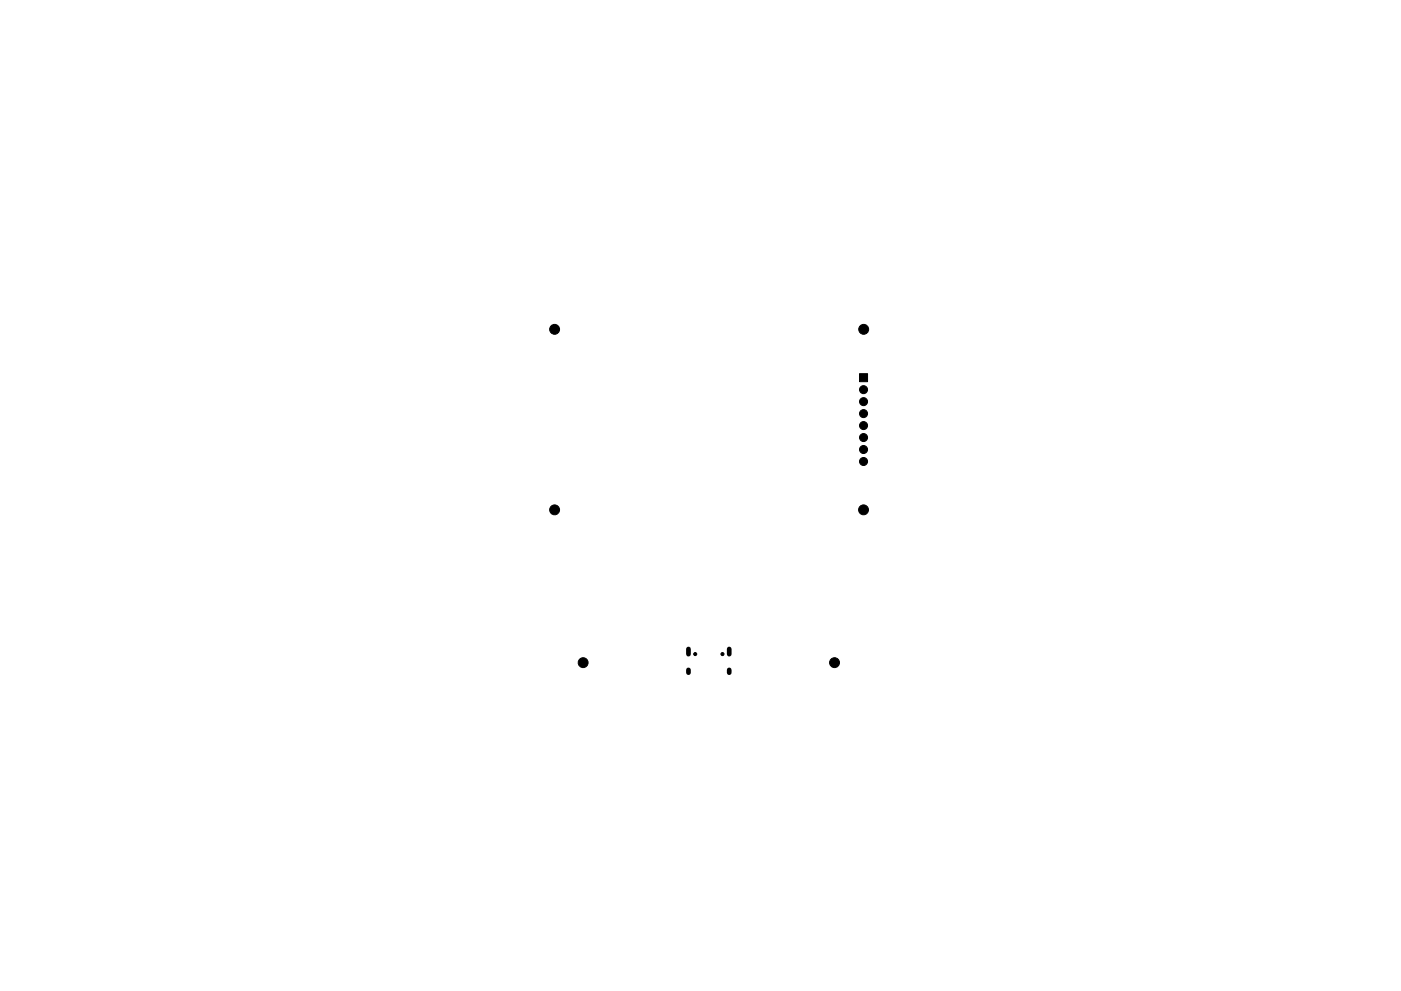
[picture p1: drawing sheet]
<svg xmlns="http://www.w3.org/2000/svg" width="297mm" height="210mm" viewBox="0 0 297 210" stroke-linecap="round" stroke-linejoin="round" font-family="sans-serif">
<g fill="#000" stroke="#000" stroke-width=".21">
<path d="M182.2 79.3h1.7v1.7h-1.7z"/>
<circle cx="117.6" cy="69.9" r="1.05"/>
<circle cx="183.1" cy="69.9" r="1.05"/>
<circle cx="183.1" cy="87.8" r=".85"/>
<circle cx="183.1" cy="92.8" r=".85"/>
<circle cx="183.1" cy="90.3" r=".85"/>
<circle cx="183.1" cy="82.7" r=".85"/>
<circle cx="183.1" cy="85.2" r=".85"/>
<circle cx="183.1" cy="97.9" r=".85"/>
<circle cx="183.1" cy="95.4" r=".85"/>
<circle cx="117.6" cy="108.2" r="1.05"/>
<circle cx="183.1" cy="108.2" r="1.05"/>
<circle cx="147.4" cy="138.8" r=".33"/>
<circle cx="153.2" cy="138.8" r=".33"/>
<circle cx="123.6" cy="140.6" r="1.05"/>
<circle cx="176.9" cy="140.6" r="1.05"/>
</g>
<path d="M146 137.7v1.1M154.6 137.7v1.1M146 142.1v.6M154.6 142.1v.6" fill="none" stroke="#000" stroke-width="1"/>
</svg>
